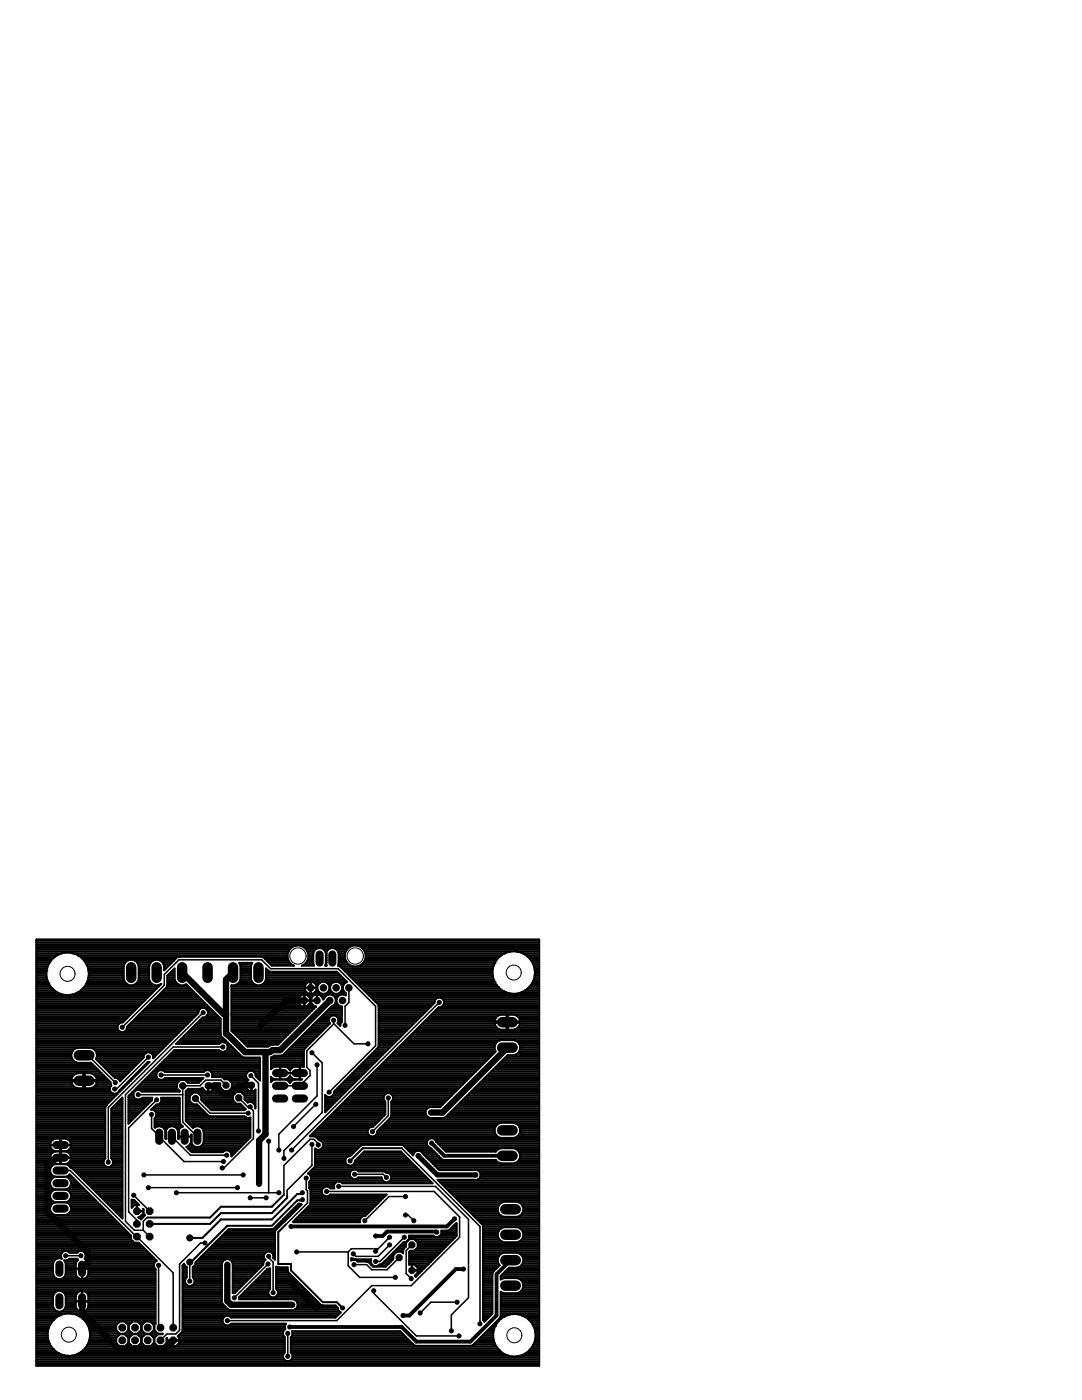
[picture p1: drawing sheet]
<svg xmlns="http://www.w3.org/2000/svg" width="216mm" height="279mm" viewBox="0 0 216 279" stroke-linecap="round" stroke-linejoin="round" font-family="sans-serif">
<g fill="#000">
<circle cx="9.3" cy="193.7" r=".2"/>
<circle cx="9.6" cy="196.2" r=".2"/>
<circle cx="10.4" cy="197.2" r=".2"/>
<circle cx="15" cy="190.4" r=".2"/>
<circle cx="15" cy="198.3" r=".2"/>
<circle cx="16.1" cy="197.7" r=".2"/>
<circle cx="16.1" cy="191" r=".2"/>
<circle cx="17" cy="191.9" r=".2"/>
<circle cx="17.6" cy="195.6" r=".2"/>
<circle cx="60.7" cy="199.7" r=".75"/>
<circle cx="62" cy="197.1" r=".75"/>
<circle cx="63.3" cy="199.7" r=".75"/>
<circle cx="64.5" cy="197.1" r=".75"/>
<circle cx="65" cy="191.8" r=".2"/>
<circle cx="65" cy="191.4" r=".2"/>
<circle cx="65" cy="192.1" r=".2"/>
<circle cx="65" cy="190.7" r=".2"/>
<circle cx="65" cy="191" r=".2"/>
<circle cx="65" cy="190.3" r=".2"/>
<circle cx="65.8" cy="199.7" r=".75"/>
<circle cx="67.1" cy="197.1" r=".75"/>
<circle cx="68.3" cy="199.7" r=".75"/>
<circle cx="69.6" cy="197.1" r=".75"/>
<circle cx="98.7" cy="195.9" r=".2"/>
<circle cx="98.7" cy="192.2" r=".2"/>
<circle cx="99.4" cy="197" r=".2"/>
<circle cx="100.4" cy="197.8" r=".2"/>
<circle cx="100.4" cy="190.4" r=".2"/>
<circle cx="101.6" cy="198.3" r=".2"/>
<circle cx="101.6" cy="189.9" r=".2"/>
<circle cx="102.8" cy="189.8" r=".2"/>
<circle cx="102.8" cy="198.3" r=".2"/>
<circle cx="104.1" cy="190.1" r=".2"/>
<circle cx="104.1" cy="198.1" r=".2"/>
<circle cx="106" cy="191.7" r=".2"/>
<circle cx="106" cy="196.5" r=".2"/>
<circle cx="106.8" cy="194.1" r=".2"/>
<circle cx="22.9" cy="217.3" r=".51"/>
<circle cx="23" cy="216.1" r=".51"/>
<circle cx="24.4" cy="205" r=".51"/>
<circle cx="27.6" cy="218.5" r=".51"/>
<circle cx="29.6" cy="211" r=".51"/>
<circle cx="31.3" cy="219.5" r=".51"/>
<circle cx="32.1" cy="214.5" r=".51"/>
<circle cx="36.5" cy="216.7" r=".77"/>
<circle cx="39" cy="219.2" r=".77"/>
<circle cx="40.5" cy="202.1" r=".51"/>
<circle cx="41.4" cy="214.5" r=".51"/>
<circle cx="41.5" cy="216.7" r=".77"/>
<circle cx="44.5" cy="209" r=".51"/>
<circle cx="45.1" cy="206.3" r=".51"/>
<circle cx="45.1" cy="216.6" r=".77"/>
<circle cx="47.6" cy="219.1" r=".77"/>
<circle cx="50.1" cy="214.7" r=".51"/>
<circle cx="50.2" cy="216.6" r=".77"/>
<circle cx="52" cy="204.8" r=".51"/>
<circle cx="53.9" cy="210" r=".51"/>
<circle cx="62.2" cy="210.1" r=".51"/>
<circle cx="63.3" cy="212.5" r=".51"/>
<circle cx="65.7" cy="218" r=".51"/>
<circle cx="66.6" cy="203.6" r=".51"/>
<circle cx="68.9" cy="204.6" r=".51"/>
<circle cx="73.4" cy="208.3" r=".51"/>
<circle cx="77.5" cy="219.1" r=".51"/>
<circle cx="87.6" cy="200.1" r=".51"/>
<circle cx="21.6" cy="231.9" r=".51"/>
<circle cx="26.7" cy="238.5" r=".51"/>
<circle cx="28.7" cy="234.5" r=".51"/>
<circle cx="29.6" cy="237" r=".51"/>
<circle cx="30.2" cy="222.4" r=".51"/>
<circle cx="33" cy="226" r=".2"/>
<circle cx="33" cy="227.3" r=".2"/>
<circle cx="33" cy="227.1" r=".2"/>
<circle cx="33" cy="226.7" r=".2"/>
<circle cx="33" cy="226.4" r=".2"/>
<circle cx="35.2" cy="238" r=".51"/>
<circle cx="35.6" cy="227.1" r=".2"/>
<circle cx="35.6" cy="226" r=".2"/>
<circle cx="35.6" cy="227.3" r=".2"/>
<circle cx="35.6" cy="226.7" r=".2"/>
<circle cx="35.6" cy="226.4" r=".2"/>
<circle cx="38.1" cy="227.1" r=".2"/>
<circle cx="38.1" cy="227.8" r=".2"/>
<circle cx="38.1" cy="227.5" r=".2"/>
<circle cx="38.1" cy="226.7" r=".2"/>
<circle cx="38.1" cy="226.5" r=".2"/>
<circle cx="44.3" cy="233.1" r=".51"/>
<circle cx="44.6" cy="231.8" r=".51"/>
<circle cx="45.2" cy="230.5" r=".51"/>
<circle cx="47.4" cy="237" r=".51"/>
<circle cx="48.5" cy="234.5" r=".51"/>
<circle cx="49.5" cy="222.2" r=".51"/>
<circle cx="49.9" cy="220.9" r=".51"/>
<circle cx="49.9" cy="239.1" r=".51"/>
<circle cx="51.6" cy="225.7" r=".51"/>
<circle cx="51.7" cy="236.3" r=".51"/>
<circle cx="53.1" cy="239.1" r=".51"/>
<circle cx="53.6" cy="227.7" r=".51"/>
<circle cx="55.6" cy="238" r=".51"/>
<circle cx="55.6" cy="229.5" r=".51"/>
<circle cx="56.7" cy="231.2" r=".51"/>
<circle cx="58.2" cy="229.5" r=".51"/>
<circle cx="58.6" cy="224.8" r=".51"/>
<circle cx="60.3" cy="238" r=".51"/>
<circle cx="60.3" cy="239.4" r=".51"/>
<circle cx="61.1" cy="235.1" r=".51"/>
<circle cx="62.2" cy="228.4" r=".51"/>
<circle cx="63" cy="220.4" r=".51"/>
<circle cx="63.5" cy="228.5" r=".51"/>
<circle cx="65.2" cy="237.8" r=".51"/>
<circle cx="67.6" cy="236.8" r=".51"/>
<circle cx="69.9" cy="231.7" r=".51"/>
<circle cx="70.8" cy="234.4" r=".51"/>
<circle cx="74.3" cy="225.8" r=".51"/>
<circle cx="77.1" cy="235" r=".51"/>
<circle cx="80.9" cy="238.8" r=".51"/>
<circle cx="83.5" cy="230.7" r=".55"/>
<circle cx="86" cy="222" r=".51"/>
<circle cx="86.1" cy="228.1" r=".51"/>
<circle cx="94.9" cy="234.5" r=".55"/>
<circle cx="13.1" cy="250.6" r=".51"/>
<circle cx="16.1" cy="250.6" r=".51"/>
<circle cx="27.3" cy="246.8" r=".82"/>
<circle cx="27.3" cy="241.7" r=".82"/>
<circle cx="27.3" cy="244.3" r=".82"/>
<circle cx="29.9" cy="246.8" r=".82"/>
<circle cx="29.9" cy="241.7" r=".82"/>
<circle cx="29.9" cy="244.3" r=".82"/>
<circle cx="31.6" cy="252.5" r=".51"/>
<circle cx="37.9" cy="255.7" r=".51"/>
<circle cx="37.9" cy="251.9" r=".71"/>
<circle cx="37.9" cy="247.1" r=".71"/>
<circle cx="40.9" cy="248.1" r=".51"/>
<circle cx="45.4" cy="252.4" r=".51"/>
<circle cx="46.8" cy="259" r=".51"/>
<circle cx="53.5" cy="252.3" r=".51"/>
<circle cx="53.6" cy="250.7" r=".51"/>
<circle cx="54.5" cy="258" r=".51"/>
<circle cx="58.1" cy="244.8" r=".51"/>
<circle cx="58.1" cy="256.1" r=".55"/>
<circle cx="59.2" cy="249.8" r=".51"/>
<circle cx="70.5" cy="250.2" r=".51"/>
<circle cx="70.6" cy="252.4" r=".51"/>
<circle cx="72.8" cy="243.6" r=".51"/>
<circle cx="74.6" cy="257.6" r=".51"/>
<circle cx="74.9" cy="251.8" r=".51"/>
<circle cx="74.9" cy="246.7" r=".51"/>
<circle cx="74.9" cy="249.7" r=".51"/>
<circle cx="77.7" cy="248.4" r=".51"/>
<circle cx="77.7" cy="246.9" r=".51"/>
<circle cx="78.9" cy="254.9" r=".51"/>
<circle cx="79.6" cy="251" r=".77"/>
<circle cx="80.7" cy="246.9" r=".51"/>
<circle cx="80.9" cy="242.5" r=".51"/>
<circle cx="82.1" cy="255.2" r=".51"/>
<circle cx="82.2" cy="253.5" r=".77"/>
<circle cx="82.2" cy="248.4" r=".77"/>
<circle cx="82.6" cy="243.6" r=".51"/>
<circle cx="87.1" cy="245.9" r=".51"/>
<circle cx="90.7" cy="243.2" r=".51"/>
<circle cx="91.2" cy="259.9" r=".51"/>
<circle cx="92.5" cy="253.3" r=".51"/>
<circle cx="10.6" cy="263.5" r=".2"/>
<circle cx="10.6" cy="269.3" r=".2"/>
<circle cx="11.6" cy="270.1" r=".2"/>
<circle cx="14.1" cy="270.6" r=".2"/>
<circle cx="24.4" cy="265" r=".82"/>
<circle cx="24.4" cy="267.5" r=".82"/>
<circle cx="26.9" cy="267.5" r=".82"/>
<circle cx="26.9" cy="265" r=".82"/>
<circle cx="29.5" cy="265" r=".82"/>
<circle cx="29.5" cy="267.5" r=".82"/>
<circle cx="32" cy="267.5" r=".82"/>
<circle cx="32" cy="265" r=".82"/>
<circle cx="34.6" cy="267.5" r=".82"/>
<circle cx="34.6" cy="265" r=".82"/>
<circle cx="45.4" cy="263.6" r=".51"/>
<circle cx="57.4" cy="270.7" r=".51"/>
<circle cx="57.4" cy="266.1" r=".51"/>
<circle cx="57.8" cy="264.8" r=".51"/>
<circle cx="58.3" cy="260.4" r=".51"/>
<circle cx="63.1" cy="261.1" r=".55"/>
<circle cx="68.3" cy="261" r=".51"/>
<circle cx="80.4" cy="262.5" r=".51"/>
<circle cx="83.8" cy="262" r=".51"/>
<circle cx="90.1" cy="265.6" r=".51"/>
<circle cx="91.6" cy="266.6" r=".51"/>
<circle cx="95.8" cy="264.2" r=".51"/>
<circle cx="98.8" cy="264.6" r=".2"/>
<circle cx="99.5" cy="269.4" r=".2"/>
<circle cx="100.5" cy="262.8" r=".2"/>
<circle cx="103" cy="270.7" r=".2"/>
<circle cx="103" cy="262.2" r=".2"/>
<circle cx="104.2" cy="270.5" r=".2"/>
<circle cx="104.2" cy="262.5" r=".2"/>
<circle cx="105.3" cy="263.1" r=".2"/>
<circle cx="105.3" cy="269.8" r=".2"/>
<circle cx="106.2" cy="268.9" r=".2"/>
</g>
<g fill="none" stroke="#000" stroke-width="1.6">
<path d="M63.8 190.5v1.6M66.3 190.5v1.6M55.1 214.2h1.6M55.1 216.7h1.6M55.1 219.2h1.6M59 214.2h1.6M59 216.7h1.6M59 219.2h1.6M11.3 228.5h1.6M11.3 231.1h1.6M11.3 233.6h1.6M11.3 236.1h1.6"/>
<path d="M11.3 238.7h1.6M31.8 226v1.7M34.3 226v1.7M36.8 226v1.7M39.4 226v1.7M11.3 241.2h1.6M11.9 252.4v1.6M11.9 258.9v1.6M16.4 252.4v1.6M16.4 258.9v1.6"/>
</g>
<g fill="none" stroke="#000" stroke-width=".2">
<circle cx="13.5" cy="194.3" r="1.5"/>
<circle cx="59.5" cy="190.8" r="1.63"/>
<circle cx="70.9" cy="190.8" r="1.63"/>
<circle cx="102.5" cy="194.1" r="1.5"/>
<circle cx="13.7" cy="266.4" r="1.5"/>
<circle cx="102.6" cy="266.5" r="1.5"/>
</g>
<g fill="none" stroke="#000" stroke-width="2.1">
<path d="M26.2 193v2.1M31.3 193v2.1M36.3 193v2.1M41.4 193v2.1M46.5 193v2.1M51.6 193v2.1M15.7 210.6h2.1M15.7 215.7h2.1M100.2 209.1h2.1M100.2 204h2.1M100.2 230.7h2.1M100.2 225.6h2.1"/>
<path d="M100.8 256.6h2.1M100.8 251.5h2.1M100.8 246.4h2.1M100.8 241.3h2.1"/>
</g>
<path d="M36.3 194.1l8.3 8.2h.5M46.5 194.1l-1.4 1.4v10.8l3.8 3.7h5l.5-.4h1.5l9.9-9.9M60.7 199.7h-3.7l-5 5.1M50.2 216.6h-2.3l-1.7 1.6h-1.7l-1.6-1.5h-1.4M53 210v16.4l-1.3 1.2v8.7M101.2 209.1l-12.9 12.9h-2.3M12.1 231.1h-.8l-1.8 1.7v9.2l8 8v2l-1.1 1.2M16.4 259.7v2.2l7.2 7.3h9.3l1.7-1.7M45.4 252.4v7.2l.7 .8h12.2M58.1 256.1l5 5" fill="none" stroke="#000" stroke-width="1.3"/>
<g fill="none" stroke="#000" stroke-width=".41">
<path d="M7.3 194h2M7.3 187.5h100.3v85.1h-100.3zM7.3 190.7h4M7.3 198h4M7.3 192.9h2.2M7.3 199.9h21.4M7.3 199.5h21.8M7.3 199.1h22.1M7.3 198.8h22.5M7.3 198.4h4.9M7.3 197.6h3.6M7.3 197.3h3.1"/>
<path d="M7.3 196.9h2.8M7.3 196.5h2.6M7.3 196.2h2.3M7.3 195.8h2.2M7.3 195.4h2.1M7.3 195.1h2M7.3 194.7h2M7.3 194.3h2M7.3 193.6h2M7.3 193.2h2.1M7.3 192.5h2.3M7.3 192.1h2.6"/>
<path d="M7.3 191.8h2.8M7.3 191.4h3.1M7.3 191h3.6M7.3 190.3h5M7.3 189.9h50.3M7.3 189.5h50.5M7.3 189.2h50.8M7.3 188.8h51.5M7.3 188.4h100.3M7.3 188.1h100.3M7.3 187.7h100.3M9.6 192.5h.1"/>
<path d="M9.6 192.5l-.3 1.2v1.3l.3 1.2M9.6 196.2l.8 1M10.4 191.4h.1M10.4 191.4l-.8 1.1M10.4 197.2h.1M10.4 197.2l.9 .8M11.3 190.7l-.9 .7M11.3 198l1.2 .5M12.5 198.5h.1M12.5 190.2h.1M12.5 190.2l-1.2 .5M12.5 198.5l1.3 .1"/>
<path d="M13.8 190.1h.1M13.8 190.1l-1.3 .1M13.8 198.6h.1M13.8 190.1l1.2 .3 1.1 .6M14.6 190.3h42.8M14.7 198.4h15.5M15.5 190.7h41.9M15.6 198h14.9M16.1 191l.9 .9 .6 1.2M16.1 191h19.3M16.2 197.6h14.7M16.5 191.4h18.5"/>
<path d="M16.5 197.3h14.8M16.8 191.8h8.6M16.9 196.9h14.7M17 196.8l-.9 .9-1.1 .6-1.2 .3M17 196.8h.1M17.1 192.1h7.9M17.1 196.5h8.5M17.3 192.5h7.5M17.3 196.2h7.8M17.4 192.9h7.3M17.5 195.8h7.3M17.6 193.1h.1"/>
<path d="M17.6 193.1l.1 1.2M17.6 193.2h7.1M17.6 195.4h7.1M17.6 193.6h7.1M17.6 195.1h7.1M17.7 194h7M17.7 194.7h7M17.7 194.3h7M17.7 194.3l-.1 1.3-.6 1.2M24.7 195.4a1.53 1.53 0 0 0 1.5 1.3 1.53 1.53 0 0 0 1.5-1.3M25.3 191.8a1.53 1.53 0 0 1 2.4 .9v2.7M25.3 191.8l-.4 .4-.2 .5v2.7"/>
<path d="M26.7 196.5h4M27 191.8h3.4M27.3 196.2h2.9M27.4 192.1h2.7M27.5 195.8h2.4M27.6 192.5h2.3M27.7 194h2.1M27.7 192.9h2.1M27.7 195.4h2.1M27.7 195.1h2.1M27.7 194.7h2.1M27.7 194.3h2.1"/>
<path d="M27.7 193.6h2.1M27.7 193.2h2.1M29.8 195.4a1.53 1.53 0 0 0 2.3 1M30.4 191.8l-.4 .4-.2 .5v2.7M30.4 199.9h10.2M30.8 199.5h9.4M31.2 199.1h8.6M31.5 198.8h8M31.8 196.5h.2M31.9 198.4h7.2M32.1 191.8h2.5M32.3 198h6.4"/>
<path d="M32.5 192.1h1.8M32.6 197.6h5.8M32.7 192.5h1.2M32.8 192.9h.7M32.8 193.6h.1M32.8 193.2h.4M33 197.3h5M33.3 196.9h4.3M33.4 196.5h2.4M33.4 196.2h1.8M33.4 195.8h1.6M33.4 195.4h1.4"/>
<path d="M33.4 195.1h1.4M33.4 194.7h1.4M33.8 194.3h1M34.2 194h.6M34.5 193.6h.3M34.8 195.4a1.52 1.52 0 0 0 2.3 1l6.9 6.9M34.8 195.4v-2.1l-1.4 1.4-.1 2.3-7.9 7.9a.98 .98 0 0 1-1 1.1 .98 .98 0 0 1-1-1 .98 .98 0 0 1 1.1-.9l7.7-7.7M36.9 196.5h.3M46.2 196.6v9.1l3.2 3.2h4.1l.7-.4h1.2l7.7-7.6a1.23 1.23 0 0 1-.7-2.1 1.23 1.23 0 0 1 2.1 .7 1.66 1.66 0 0 1 1.5-1 1.22 1.22 0 0 1 1 1.1 1.22 1.22 0 0 1-.8 1.2l-9.7 9.7-.4 .2h-1.4l-.2 .2M46.2 196.6h.1M46.2 198h15M46.2 199.9h13.3"/>
<path d="M46.2 199.5h13.3M46.2 199.1h13.4M46.2 198.8h13.7M46.2 198.4h22.8M46.2 197.6h14.7M46.2 197.3h14.6M46.2 196.9h14.6M47 196.5h4M47.6 196.2h2.9M47.9 195.8h2.3M47.9 192.5h2.3M48 195.4v-2.7l-.3-.5h2.6l-.2 .5v2.7"/>
<path d="M48 195.4a1.53 1.53 0 0 1-1.8 1.2M48 194h2.1M48 192.9h2.1M48 195.4h2.1M48 195.1h2.1M48 194.7h2.1M48 194.3h2.1M48 193.6h2.1M48 193.2h2.1M50.1 195.4a1.53 1.53 0 0 0 1.5 1.3 1.53 1.53 0 0 0 1.5-1.3M52.1 196.5h8.8M52.5 191h4.9"/>
<path d="M52.7 196.2h8.6M52.9 191.4h4.5M52.9 195.8h16.2M53.1 194h14.1M53.1 195.4h15.6M53.1 195.1h15.2M53.1 194.7h14.9M53.1 194.3h14.5M53.1 193.6h.3M53.3 191.8h4.3M53.6 192.1h4.2M53.9 193.9l-.8-.6v2.1"/>
<path d="M54 192.5h4.2M59.5 199.7h2.4M60.1 188.8h10.1M60.7 192.5h1.9M60.7 198.5v2.4M60.7 199.9h.1M60.7 199.5h.1M60.7 199.1h.1M60.7 198.8h.1M60.8 189.2h8.8M60.8 196.9a1.23 1.23 0 0 0 1.2 1.5 1.23 1.23 0 0 0 1.2-1.5M60.8 197.1h2.4"/>
<path d="M60.8 196.9a1.23 1.23 0 0 1 1.2-1 1.23 1.23 0 0 1 1.2 1M61.1 192.1h1.4M61.2 189.5h1.7M61.3 191.8h1.2M61.3 189.9h1.3M61.5 191.4h1M61.5 190.3h1M61.5 198.8h1M61.5 190.7h1M61.5 191h1M61.8 199.1h.4M61.9 199.9h.2"/>
<path d="M61.9 199.5h.2M62 195.9v2.4M62 198h.1M62 197.6h.1M62 197.3h.1M62 196.9h.1M62 196.5h.1M62 196.2h.1M62.7 196.2h1.1M62.8 198h.9M63.1 196.5h.4M63.1 197.6h.3"/>
<path d="M63.2 197.3h.1M63.2 196.9h.1M63.2 198.5v1.2h-1.1M63.2 199.5h.1M63.2 199.1h.1M63.2 198.8h.1M63.3 198.5v1.2h-1.2M63.3 196.9a1.23 1.23 0 0 0 1.2 1.5 1.23 1.23 0 0 0 1.2-1.5M63.3 196.9a1.23 1.23 0 0 1 1.2-1 1.23 1.23 0 0 1 1.2 1M64 198.8h1M64.3 199.1h.4M64.6 189.5h.9"/>
<path d="M64.9 189.9h.3M65 192.5h.1M65 190.2a1.29 1.29 0 0 0-1.2-1 1.29 1.29 0 0 0-1.3 1v2.2l.1 .3h-2.4a2.1 2.1 0 0 0 .9-3.2 2.1 2.1 0 0 0-3.3 0 2.1 2.1 0 0 0 .9 3.2h-4.5l-1.9-1.8h-16.7l-2.8 2.7a1.59 1.59 0 0 0-.6-1.7 1.59 1.59 0 0 0-1.8-.1M65 192.4l.2 .3h-.3zM65 190.2a1.29 1.29 0 0 1 1.3-1 1.29 1.29 0 0 1 1.3 1v2.2l-.2 .3 .4 .1 7.7 7.7 .1 8.3-9 9.1a.97 .97 0 0 1-.6 1 .97 .97 0 0 1-1.1-.4v3.5M65 190.2v2.2M65.3 196.2h1M65.4 198h.8M65.6 196.5h.4M65.6 197.6h.4M65.7 197.3h.2M65.7 196.9h.2"/>
<path d="M65.9 196.9a1.23 1.23 0 0 1 1.2-1 1.23 1.23 0 0 1 1.2 1M65.9 196.9a1.23 1.23 0 0 0 1.2 1.5 1.23 1.23 0 0 0 1.2-1.5M66.6 198.8h1M66.9 199.1h.4M67 199.9h.1M67 199.5h.1M67.2 189.5h2M67.2 193.9l2 2.1-.6 .5-.2 .4M67.4 189.9h1.6M67.5 192.5h2.1M67.6 190.7h1.2M67.6 192.1h1.7"/>
<path d="M67.6 191.8h1.4M67.6 191.4h1.3M67.6 191h1.2M67.6 190.3h1.2M67.8 196.2h1.1M67.8 192.9h30.7M67.9 198h.9M68.1 196.5h.5M68.2 197.6h.3M68.2 193.2h30.2M68.3 197.3h.1M68.3 196.9h.1"/>
<path d="M68.4 196.9a1.19 1.19 0 0 0 .6 1.3v.4a1.22 1.22 0 0 0-1.8 .7 1.22 1.22 0 0 0 1 1.6v3l-.2 .2-.1 .6-.5-.5a.98 .98 0 0 0-.2-1.3 .98 .98 0 0 0-1.3 0 .98 .98 0 0 0-.1 1.4l-5.1 5.1-.1 3.5h-.7v1.2h-4.1v-1.2h-1l-.7 .5v-2.3M68.6 193.6h29.7M69 194h29.3M69.3 194.3h29M69.7 194.7h28.6M70.1 195.1h28.3M70.4 195.4h28.1M70.5 192.9a2.12 2.12 0 0 1-1.4-3.3 2.12 2.12 0 0 1 3.5 0 2.12 2.12 0 0 1-1.3 3.3M70.8 195.8h27.8M71.2 196.2h27.6M71.5 196.5h27.6M71.5 188.8h36.1"/>
<path d="M71.9 196.9h27.4M72.1 192.5h26.5M72.2 189.2h35.4M72.3 197.3h27.4M72.5 192.1h26.2M72.6 189.5h35M72.6 197.6h27.6M72.7 191.8h26.3M72.8 189.9h29M72.9 191.4h26.3M72.9 190.3h27.8M73 190.7h27.1"/>
<path d="M73 191h26.6M73 198h28M73.4 198.4h34.2M73.7 198.8h33.9M74.1 199.1h13.3M74.5 199.5h12.4M74.8 199.9h11.9M87.9 199.1h19.7M88.4 199.5h19.2M88.6 199.9h19M99.4 191.2h.1M99.4 191.2a4.3 4.3 0 0 0 0 5.8"/>
<path d="M99.4 197h.1M99.4 197a4.3 4.3 0 0 0 5.8 .4M103.2 189.9h4.4M104.1 198h3.5M104.3 190.3h3.3M104.8 197.6h2.8M105 190.7h2.6M105.2 190.8h.1M105.2 190.8a4.3 4.3 0 0 0-5.8 .4M105.2 197.4h.1M105.2 190.8l.8 .9 .6 1.1M105.3 197.3h2.3"/>
<path d="M105.4 191h2.2M105.6 196.9h2M105.8 191.4h1.8M106 196.5h1.6M106.1 191.8h1.5M106.2 196.2h1.4M106.2 192.1h1.4M106.4 195.8h1.2M106.4 192.5h1.2M106.5 195.4h1.1M106.6 195.4l-.6 1.1-.8 .9M106.6 195.4h.1"/>
<path d="M106.6 192.8l.2 1.3-.2 1.3M106.6 192.9h1M106.6 195.1h1M106.6 193.2h1M106.7 194.7h.9M106.7 193.6h.9M106.7 194.3h.9M106.8 194h.8M7.3 214.2h8M7.3 210.5h6.9M7.3 207.6h26.9M7.3 215h7.1"/>
<path d="M7.3 208h26.5M7.3 218.3h15.3M7.3 219.7h14.7M7.3 219.4h15.1M7.3 219h15.5M7.3 218.6h15.8M7.3 217.9h14.8M7.3 217.5h14.6M7.3 217.2h8.1M7.3 216.8h7.4M7.3 216.4h7.1M7.3 216.1h7"/>
<path d="M7.3 215.7h9.3M7.3 215.3h7M7.3 214.6h7.4M7.3 213.9h12.6M7.3 213.5h12.3M7.3 213.1h11.9M7.3 212.7h11.5M7.3 212.4h11.2M7.3 212h7.9M7.3 211.6h7.3M7.3 211.3h7.1M7.3 210.9h6.9"/>
<path d="M7.3 210.2h7M7.3 209.8h7.1M7.3 209.4h7.5M7.3 209.1h25.4M7.3 208.7h25.8M7.3 208.3h26.1M7.3 207.2h27.2M7.3 206.9h27.6M7.3 206.5h28M7.3 206.1h28.3M7.3 205.8h16.5M7.3 205.4h16.2"/>
<path d="M7.3 205h16.1M7.3 204.6h16.2M7.3 204.3h16.5M7.3 203.9h17.3M7.3 203.5h17.7M7.3 203.2h18.1M7.3 202.8h18.4M7.3 202.4h18.8M7.3 202.1h19.2M7.3 201.7h19.6M7.3 201.3h19.9M7.3 201h20.3"/>
<path d="M7.3 200.6h20.7M7.3 200.2h21M14.2 210.9a1.53 1.53 0 0 1 1.2-1.8h2.7a1.53 1.53 0 0 1 1.2 1.8M14.2 210.9l.3 .6 .4 .4 .5 .2h2.8l3.8 3.9 .2 .6-.1 .2M14.5 214.8l.4-.4 .5-.2h1.2v3h-1.2a1.47 1.47 0 0 1-1.2-1.4h5.1a1.47 1.47 0 0 1-1.2 1.4h-1.2v-3h1.2a1.47 1.47 0 0 1 1.2 1.3h-5.1zM16.6 214.2h.3M16.6 215h.3M16.6 217.2h.3M16.6 216.8h.3M16.6 216.4h.3M16.6 216.1h.3M16.6 215.3h.3"/>
<path d="M16.6 214.6h.3M16.9 215.7h4.9M18.2 217.2h3.7M18.2 214.2h2.1M18.8 209.4h13.5M18.8 216.8h3.3M18.9 214.6h1.8M19.1 209.8h12.9M19.1 216.4h3M19.2 215h1.8M19.2 211.3h9.3M19.3 210.2h9.8"/>
<path d="M19.3 216.1h2.7M19.3 215.3h2.1M19.3 210.9h9.3M19.3 210.5h9.4M19.4 211.6h8.7M19.8 212h7.9M20.2 212.4h7.1M20.6 212.7h6.4M20.9 213.1h5.7M21.3 213.5h4.9M21.7 213.9h4.2M21.9 217.1v.4"/>
<path d="M21.9 217.5a.98 .98 0 0 0 .8 .8 .98 .98 0 0 0 1-.4M22 214.2h3.5M22.1 216.8l-.2 .3M22.4 214.6h2.7M22.8 215h2M23.1 218.3h.4M23.6 215.3h.8M23.7 217.9h.2M23.7 217.9l5.8-6h.3l-8.7 8.8-.1 10.5M23.7 219.7h.7M23.9 215.7h.1M23.9 217.5h.3"/>
<path d="M24.1 219.4h.3M24.3 217.2h.3M24.7 216.8h.3M25 216.4h.3M25 205.8h11M25.3 205.4h11.1M25.4 205h11.3M25.4 216.1h.3M25.6 204.6h11.5M25.6 219.7h4.5M25.6 219.4h1.6M25.6 219h1.2"/>
<path d="M25.7 218.6h.9M25.8 215.7h.3M26 204.3h11.5M26.1 218.3h.5M26.1 215.3h.3M26.4 203.9h11.5M26.5 217.9h.3M26.5 215h.3M26.7 203.5h11.5M26.8 217.5h.5M26.9 214.6h.3M27.1 203.2h11.5"/>
<path d="M27.2 217.2h8.1M27.2 214.2h.3M27.5 202.8h11.5M27.6 216.8h7.7M27.6 213.9h.3M27.8 217.5h7.9M27.8 202.4h11.5M27.9 219.4h2.4M27.9 216.4h7.4M28 213.5h.3M28.2 202.1h11.4M28.3 216.1h7.1"/>
<path d="M28.3 213.1h.3M28.6 201.7h11M28.7 215.7h7.1M28.7 212.7h.3M28.9 201.3h11M29 215.3h2.6M29.1 212.4h.3M29.3 201h12.4M29.4 215h1.9M29.4 212h.3M29.7 200.6h11.6M29.8 214.6h1.4"/>
<path d="M30.1 200.2h10.8M30.2 214.2h1M30.2 210.2h1.4M30.5 210.5h.7M30.5 213.9h1M30.6 210.9h.3M30.9 213.5h21M31.3 213.1h20.6M31.6 212.7h20.3M32 212.4h19.9M32.2 219.7h3.7M32.2 219.4h3.7"/>
<path d="M32.4 212h19.5M32.7 215.3h7.7M32.7 211.6h19.2M32.8 213.9h7.9M33.1 211.3h18.8M33.5 210.9h14.8M33.8 210.5h14.1M34.2 210.2h13.4M34.6 209.8h9.4M35.2 208.3h8.5M35.5 208h9.9M35.9 207.6h9.1"/>
<path d="M36.3 207.2h8.2M36.6 206.9h7.6M37 206.5h7M37.1 218.3h1.2M37.1 219.7h.8M37.1 219.4h.7M37.1 219h.7M37.1 218.6h.9M37.1 217.9h13.9M37.1 215.7h2.9M37.3 217.5h3.4M37.4 206.1h6.6"/>
<path d="M37.5 216.1h2.2M37.7 205.8h6.3M37.8 219.7v-.9l.7-.7h1l.7 .7v.7l2 2.1h6.6l.2-.3M37.8 219.7l.7 .7h.8l2.3 2.3M38.1 205.4h5.9M38.5 205h5.5M38.8 204.6h5.2M39.2 204.3h4.8M39.6 203.9h4.4M39.7 218.3h7.1M39.9 203.5h4.1M40.1 218.6h6.4"/>
<path d="M40.2 219.4h6.3M40.2 219h6.3M40.3 217.2h.1M40.3 203.2h3.6M40.4 219.7h6.2M40.5 215.2l-7.6-.1a.96 .96 0 0 1-1.3 .3M40.5 215.2h.1M41.1 201.3h.9M41.2 202.8h2.3M41.4 201.7h1M41.4 202.4h1.7M41.5 202.1h1.3"/>
<path d="M41.5 217.5h.1M41.5 217.2h.1M41.5 216.8h.1M42.1 213.9h7.4M42.3 214.2h6.9M42.4 217.5h2M42.4 214.6h6.7M42.7 216.7h-1.2v1.2M42.7 217.2h1.3M42.7 216.8h1.2M42.7 216.4h1.2M44 203.3h.1"/>
<path d="M44 203.3v3.2l.5 .7M44.2 214.9l.6 .5h.8l.7 .7v1l-.7 .6h-1l-.7-.6-.1-.9h-1.1v1l-.7 .7h-.9l-.7-.8-.4 .2h-2.5l-.4 .4v6l1.4 1.4a1.27 1.27 0 0 1 2.2 .7v2.1a1.29 1.29 0 0 1-1.3 1.1 1.29 1.29 0 0 1-1.3-1.1M44.3 208l-.6 .3h-8.6l5.3-5.2a.98 .98 0 0 0 1.1-1 .98 .98 0 0 0-1-1 .98 .98 0 0 0-.9 1.1l-9 9a.98 .98 0 0 0-.9-1.2 .98 .98 0 0 0-1.1 1.1l-4.7 4.7a.93 .93 0 0 0-1-.7l-3.8-3.8 .2-.4M44.5 207.2l3.8 3.7 .4 .2h3.2v4.5l-.9-.8-.1-.7-.3-.3M44.7 208a.98 .98 0 0 1 .6 1.5 .98 .98 0 0 1-1.6 .1h-8.9l-9.2 9.1v5.5l4.7-4.6 .1-.5h-2.1a.98 .98 0 0 1-1.4 .1 .98 .98 0 0 1 0-1.4 .98 .98 0 0 1 1.4 .1h7.6l-.6-.7v-1l.7-.7h.9l.6 .6h2.1l.9-.9M44.7 215.3h4.7M44.9 209.8h2.3M45.2 208.3h.5M45.3 209.4h1.5M45.4 208.7h.7M45.4 209.1h1.1M45.8 217.5h3.7"/>
<path d="M45.9 215.7h3.5M46.2 217.2h2.9M46.2 205.4h12.4M46.2 205h12.7M46.2 204.6h13.1M46.2 204.3h13.5M46.2 203.9h13.8M46.2 203.5h14.2M46.2 203.2h14.6M46.2 202.8h14.9M46.2 202.4h15.3M46.2 202.1h15.7"/>
<path d="M46.2 201.7h16M46.2 201.3h16.4M46.2 201h16.8M46.2 200.6h13.7M46.2 200.2h13.4M46.2 205.8h12M46.2 216.1h2.8M46.3 216.8h2.7M46.3 216.4h2.7M46.5 218.6l.7-.7h.9l.7 .7M46.5 218.6v1l.7 .7h.7l1.1 1M46.6 206.1h11.2"/>
<path d="M47 206.5h10.5M47.3 206.9h9.8M47.7 207.2h9M48.1 207.6h8.2M48.4 208h7.6M48.5 218.3h2.5M48.8 218.6v.8l.6 .6a.98 .98 0 0 1 1.1 .1 .98 .98 0 0 1 .4 1M48.8 219.4h2.2M48.8 219h2.2M48.8 218.6h2.2M48.8 208.3h6.8M49 216.6h1.2v1.1"/>
<path d="M49.1 215l-6.8-.1a.97 .97 0 0 0-.4-1.2 .97 .97 0 0 0-1.2 .2h-7.8a.98 .98 0 0 0-1.5 0 .98 .98 0 0 0 .2 1.5M49.1 219.7h1.9M49.2 208.7h4.5M49.5 213.8a.97 .97 0 0 0 .1 1.7l-.6 .6v1l.7 .6h1l.3-.3v3.8l-.1-.1M49.5 213.8l.4-.1 .7 .1M50.2 216.6h.1M50.2 217.5h.1M50.2 217.2h.1M50.2 216.8h.1M50.6 213.9h1.3M50.9 217.5h.1M50.9 214.2h1"/>
<path d="M51 214.6h.9M51.2 215h.7M51.6 215.3h.3M54.1 214.9v1l.7-.5M54.1 211.1h.1M54.1 214.9l.7 .5M54.1 215h.1M54.1 215.7h.2M54.1 215.3h.5M54.1 213.1h.2M54.1 212.7h6.5M54.1 212.4h6.5"/>
<path d="M54.1 212h6.5M54.1 211.6h6.5M54.1 211.3h6.5M54.4 210.9h6.2M54.5 210.9l-.4 .2M54.8 215.4h2.2M55.8 215.4v-1.2h4.1v1.2M55.8 215h.1M55.8 215.3h.1M55.8 214.6h.1M55.8 213.9h.1M55.8 213.5h.1"/>
<path d="M55.8 213.1h.1M55.9 215.4v-2.5h1.1l.4 .2 .5 .5 .4-.5 .5-.2h1v2.5M56.5 210.5h4.1M56.9 210.2h3.7M57 215.4l.4 .2 .4 .5 .5-.5 .5-.2M57 215.4l.4-.2 .5-.5 .4 .5 .5 .2M57.2 215.3h1.3M57.2 209.8h3.4M57.5 213.1h.8M57.5 215.7h.7M57.6 209.4h3.1M57.7 215h.3"/>
<path d="M57.8 213.5h.1M57.8 216.1h.1M58 209.1h3M58.3 208.7h3.1M58.7 208.3h3.1M58.8 215.4h1.4M59.1 208h3M59.4 207.6h3.1M59.8 215h.1M59.8 215.3h.1M59.8 214.6h.1M59.8 213.9h.1"/>
<path d="M59.8 213.5h.1M59.8 213.1h.1M59.8 207.2h3.1M60.2 206.9h3M60.5 206.5h3.1M60.7 200.6h.1M60.7 200.2h.1M60.9 206.1h3.1M61.3 205.8h3M61.5 200.6h1M61.6 205.4h3.1M61.8 200.2h.4"/>
<path d="M62 205h3.1M62.4 204.6h3M62.7 204.3h3.1M63.1 203.9h2.5M63.5 203.5h2.1M63.9 203.2h1.8M64.2 202.8h1.8M64.6 202.4h3.6M64.9 219.7h2.2M64.9 219.4h2.6M64.9 219h2.9M64.9 218.6h.1"/>
<path d="M65 202.1h3.2M65.3 201.7h2.9M65.7 201.3h2.5M66.1 201h2.1M66.4 218.6h1.8M66.6 218.3h2M66.6 200.6h1M66.6 217.9h2.3M66.9 200.2h.4M67 217.5h2.3M67.1 202.8h1.1M67.3 217.2h2.4"/>
<path d="M67.4 203.2h.8M67.5 204.3h.5M67.5 203.9h.7M67.5 203.5h.7M67.7 216.8h2.3M67.8 204.6h.1M68.1 216.4h2.3M68.4 216.1h2.4M68.8 215.7h2.4M68.8 219.7h8M69.2 215.3h2.3M69.2 219.4h7.4"/>
<path d="M69.5 215h2.4M69.6 219h6.9M69.9 214.6h2.4M69.9 218.6h6.7M70.3 214.2h2.3M70.3 218.3h6.7M70.7 213.9h2.3M70.7 217.9h20.2M71 213.5h2.4M71 217.5h20.2M71.4 213.1h2.3M71.4 217.2h20.2"/>
<path d="M71.8 212.7h2.3M71.8 216.8h20.2M72.1 212.4h2.4M72.1 216.4h20.2M72.5 212h2.3M72.5 216.1h20.2M72.9 211.6h2.3M72.9 215.7h20.2M73.2 211.3h2.4M73.2 215.3h20.2M73.6 210.9h2.3M73.6 215h20.2"/>
<path d="M74 210.5h2.3M74 214.6h20.2M74.3 210.2h2.4M74.3 214.2h20.2M74.7 209.8h2.3M74.7 213.9h20.2M75.1 209.4h2.3M75.1 213.5h20.2M75.2 200.2h11.4M75.4 209.1h2.4M75.5 213.1h20.2M75.5 200.6h10.8"/>
<path d="M75.6 207.6h3.7M75.6 208h3.3M75.6 208.7h2.5M75.6 208.3h2.9M75.6 207.2h4M75.6 206.9h4.4M75.6 206.5h4.8M75.6 206.1h5.1M75.6 205.8h5.5M75.6 205.4h5.9M75.6 205h6.2M75.6 204.6h6.6"/>
<path d="M75.6 204.3h7M75.6 203.9h7.3M75.6 203.5h7.7M75.6 203.2h8.1M75.6 202.8h8.4M75.6 202.4h8.8M75.6 202.1h9.2M75.6 201.7h9.5M75.6 201.3h9.9M75.6 201h10.3M75.8 212.7h20.2M76.2 212.4h20.2"/>
<path d="M76.6 212h20.2M76.9 211.6h20.2M77.3 211.3h20.2M77.7 210.9h20.2M78 218.3h12.5M78 210.5h20.2M78.2 219.7h10.8M78.3 218.6h11.8M78.4 210.2h20.2M78.4 219.4h11M78.5 219h11.3M78.8 209.8h20.1"/>
<path d="M79.1 209.4h19.6M79.5 209.1h19.2M79.9 208.7h18.8M80.2 208.3h18.7M80.6 208h18.6M81 207.6h26.6M81.3 207.2h26.3M81.7 206.9h25.9M82.1 206.5h25.5M82.5 206.1h25.1M82.8 205.8h24.8M83.2 205.4h16.4"/>
<path d="M83.6 205h15.5M83.9 204.6h14.9M84.3 204.3h14.4M84.7 203.9h16.4M85 203.5h13.7M85.4 203.2h13.5M85.8 202.8h13.5M86.1 202.4h21.5M86.5 202.1h21.1M86.9 201.7h20.7M87.2 201.3h20.4M88 201h19.6"/>
<path d="M88.5 200.6h19.1M88.6 200.3a.96 .96 0 0 1-1.1 .7l-25.7 25.8 1.2 .1 .7 .6a.98 .98 0 0 1 .8 .8 .98 .98 0 0 1-.4 1M88.6 200.3a.98 .98 0 0 0-.9-1.2 .98 .98 0 0 0-1 1.1l-21.8 21.8M88.6 200.2h19M92.1 219.7h15.5M92.5 219.4h15.1M92.8 219h14.8M93.2 218.6h14.4M93.6 218.3h14M94 217.9h13.6M94.3 217.5h13.3M94.7 217.2h12.9"/>
<path d="M95.1 216.8h12.5M95.4 216.4h12.2M95.8 216.1h11.8M96.2 215.7h11.4M96.5 215.3h11.1M96.9 215h10.7M97.3 214.6h10.3M97.6 214.2h10M98 213.9h9.6M98.4 213.5h9.2M98.7 204.3v-.2h5.1v.2M98.7 213.1h8.9"/>
<path d="M99.1 212.7h8.5M99.5 212.4h8.1M99.8 212h7.8M99.9 207.6a1.52 1.52 0 0 0-1 2.3l-11.1 11h-2a1.11 1.11 0 0 0-.9 1.1 1.11 1.11 0 0 0 .9 1.1h2.7l.4-.1 12.4-12.4h1.3a1.53 1.53 0 0 0 1.2-1.5 1.53 1.53 0 0 0-1.2-1.5M100.2 211.6h7.4M100.6 211.3h7M101 210.9h6.6M101.1 203.9h-2.4a1.47 1.47 0 0 1 1.2-1.4h1.2v3h-1.2l-.6-.2-.4-.4-.2-.6M101.1 203.9h.3M101.1 205.4h.3M101.1 205h.3M101.1 204.6h.3"/>
<path d="M101.1 204.3h.3M101.1 203.5h.3M101.1 203.2h.3M101.1 202.8h.3M101.4 203.9h2.4a1.47 1.47 0 0 0-1.2-1.4h-1.2v3h1.2l.5-.2 .5-.4 .2-.6M101.4 203.9h6.2M102.7 210.5h4.9M102.9 205.4h4.7M103.2 202.8h4.4M103.3 208h4.3M103.3 210.2h4.3M103.4 205h4.2"/>
<path d="M103.6 203.2h4M103.6 208.3h4M103.6 209.8h4M103.6 204.6h4M103.7 203.5h3.9M103.8 208.7h3.8M103.8 209.4h3.8M103.8 209.1h3.8M103.8 204.3h3.8M7.3 231.5h2.8M7.3 234.8h7.1M7.3 228.6h13.7"/>
<path d="M7.3 233.7h2.7M7.3 236h2.7M7.3 224.9h13.7M7.3 229.7h3.5M7.3 232.6h3.1M7.3 239.6h3.1M7.3 239.3h2.8M7.3 238.9h2.7M7.3 238.5h2.7M7.3 238.2h2.8M7.3 237.8h3M7.3 237.4h3.7"/>
<path d="M7.3 237.1h3.1M7.3 236.7h2.8M7.3 236.3h2.7M7.3 235.6h2.8M7.3 235.2h3.1M7.3 234.5h3.1M7.3 234.1h2.8M7.3 233.4h2.7M7.3 233h2.8M7.3 232.3h3.6M7.3 231.9h3M7.3 231.2h2.7"/>
<path d="M7.3 230.8h2.7M7.3 230.4h2.9M7.3 230.1h3.2M7.3 229.3h3M7.3 229h2.8M7.3 228.2h2.7M7.3 227.8h2.9M7.3 227.5h3.2M7.3 227.1h13.7M7.3 226.7h13.7M7.3 226.4h13.7M7.3 226h13.7"/>
<path d="M7.3 225.6h13.7M7.3 225.3h13.7M7.3 224.5h13.7M7.3 224.2h13.7M7.3 223.8h13.7M7.3 223.4h13.7M7.3 223.1h13.7M7.3 222.7h13.7M7.3 222.3h13.7M7.3 222h13.7M7.3 221.6h13.7M7.3 221.2h13.7"/>
<path d="M7.3 220.9h13.7M7.3 220.5h14M7.3 220.1h14.3M10 228.6a1.23 1.23 0 0 0 1 1.2M10 230.8v.2h4.2v-.2M10 233.3a1.29 1.29 0 0 0 1 1.6 1.29 1.29 0 0 0-1 1.2 1.29 1.29 0 0 0 1 1.3M11 239.9h2.1M11 239.9a1.29 1.29 0 0 0-1 1.3 1.29 1.29 0 0 0 1 1.3h2.1a1.29 1.29 0 0 0 1.1-1.3 1.29 1.29 0 0 0-1.1-1.3M11 232.3a1.23 1.23 0 0 1-1-1.2h4.2a1.23 1.23 0 0 1-1.1 1.2M11 237.4a1.29 1.29 0 0 0-1 1.3 1.29 1.29 0 0 0 1 1.2M11 237.4h2.1M11 229.8h1"/>
<path d="M11 229.8l-.5 .2-.5 .8M11 232.3h2.1M11 232.3l-.5 .2-.5 .8M12 232.3v-5.1h-1a1.23 1.23 0 0 0-1 1.3h4.2a1.23 1.23 0 0 0-1.1-1.3h-1v5.1M12 231.5h.1M12 229.7h.1M12 232.3h.1M12 231.9h.1M12 231.2h.1M12 230.8h.1M12 230.4h.1M12 230.1h.1"/>
<path d="M12 229.3h.1M12 229h.1M12 228.2h.1M12 227.8h.1M12 227.5h.1M12.1 229.8h1M13.1 237.4a1.29 1.29 0 0 0 1.1-1.3 1.29 1.29 0 0 0-1.1-1.2l.8-.5 12.2 12.2v.7l.7 .7h.9l3.6 3.6a.95 .95 0 0 0-.3 1.7M13.1 237.4a1.29 1.29 0 0 1 1.1 1.3 1.29 1.29 0 0 1-1.1 1.2M13.1 229.8l.5 .2 .6 .8M13.2 237.4h3.8M13.3 232.3h7.4M13.4 229.7h7.6"/>
<path d="M13.7 227.5h7.3M13.7 230.1h7.3M13.7 239.6h5.5M13.7 232.6h7.2M13.8 237.1h2.8M13.8 235.2h1M13.8 234.5h.2M13.8 237.8h3.5M13.8 231.9h6.8M13.9 229.3h7.1M14 227.8h7M14 230.4h7"/>
<path d="M14 239.3h4.8M14 236.7h2.2M14 235.6h1.1M14.1 238.2h3.6M14.1 231.5h6.6M14.1 229h6.9M14.1 228.2h6.9M14.2 230.8h6.8M14.2 228.6a1.23 1.23 0 0 1-1.1 1.2M14.2 236h1.3M14.2 238.9h4.2M14.2 238.5h3.9"/>
<path d="M14.2 236.3h1.7M14.2 231.2h6.8M14.2 233h10.2M14.6 233.4h9.8M15 233.7h9.4M15.4 234.1h9M15.7 234.5h8.7M16.1 234.8h8.3M16.5 235.2h7.9M16.8 235.6h7.6M17.2 236h7.2M17.6 236.3h6.8"/>
<path d="M17.9 236.7h6.5M18.3 237.1h6.1M18.7 237.4h5.7M19.1 237.8h5.3M19.4 238.2h5M19.8 238.5h4.6M20.2 238.9h4.2M20.5 239.3h3.9M20.9 239.6h3.5M21 231.2a.98 .98 0 0 0-.1 1.4 .98 .98 0 0 0 1.4 0 .98 .98 0 0 0-.1-1.4M22.2 228.6h2.2M22.2 224.9h2.2"/>
<path d="M22.2 231.2v-9.9l2.2-2.2v24.1l-10.1-10.1-1.2-.8M22.2 229.7h2.2M22.2 231.2h2.2M22.2 230.8h2.2M22.2 230.4h2.2M22.2 230.1h2.2M22.2 229.3h2.2M22.2 229h2.2M22.2 228.2h2.2M22.2 227.8h2.2M22.2 227.5h2.2M22.2 227.1h2.2"/>
<path d="M22.2 226.7h2.2M22.2 226.4h2.2M22.2 226h2.2M22.2 225.6h2.2M22.2 225.3h2.2M22.2 224.5h2.2M22.2 224.2h2.2M22.2 223.8h2.2M22.2 223.4h2.2M22.2 223.1h2.2M22.2 222.7h2.2M22.2 222.3h2.2"/>
<path d="M22.2 222h2.2M22.2 221.6h2.2M22.3 221.2h2.1M22.3 232.6h2.1M22.5 231.5h1.9M22.5 232.3h1.9M22.6 231.9h1.8M22.6 220.9h1.8M23 220.5h1.4M23.4 220.1h1M25.6 224.2h.1M25.6 223.8h.5"/>
<path d="M25.6 223.4h.9M25.6 223.1h1.2M25.6 222.7h1.6M25.6 222.3h2M25.6 222h2.3M25.6 221.6h2.7M25.6 221.2h3.1M25.6 220.9h3.4M25.6 220.5h3.8M25.6 220.1h4.2M26.3 239.6h.6M30.4 221.2h5.5"/>
<path d="M30.8 220.9h5.1M30.8 221.6h5.1M30.8 221.6a.97 .97 0 0 1 .1 1.6l.1 1.9a1.27 1.27 0 0 1 2 .7M30.8 221.6l-.6-.2 1-.9a.95 .95 0 0 0 .9-1.4h3.8v5l.6 .7-.7 .5-.2 .5M30.9 224.9h.3M30.9 224.5h5.3M30.9 224.2h5M30.9 223.8h5M30.9 223.4h5M31 223.1h4.9M31.1 222h4.8M31.1 220.5h4.8"/>
<path d="M31.2 222.7h4.7M31.2 222.3h4.7M32 220.1h3.9M32.3 224.9h1.4M32.8 225.3h.5M33 225.6h.1M33 225.8a1.29 1.29 0 0 1 1.3-1 1.29 1.29 0 0 1 1.3 1M33 225.8v1.5M34.9 224.9h1.4M35.3 225.3h.5M35.5 225.6h.1M35.6 225.8v1.5"/>
<path d="M35.6 226.8h1.2v.1h-1.2M37.1 223.4h12.9M37.1 223.1h12.1M37.1 222.7h4.5M37.1 222.3h4.1M37.1 222h3.8M37.1 221.6h3.4M37.1 221.2h3M37.1 220.9h2.7M37.1 220.5h2.3M37.1 220.1h1.1M37.2 223.8h12.8"/>
<path d="M37.3 229h10.7M37.6 224.2h12.4M37.6 229.3h10M37.7 228.6h.8M37.9 224.5h12.1M38 228.2h.2M38 229.7h6.8M38.1 226.8h-1.2v.1h1.2M38.1 226.5v1.4M38.3 224.9h.5M39.9 224.9h10.1M40.3 228.6h8.1"/>
<path d="M40.4 225.3h9.6M40.5 228.2h8.2M40.6 225.6h9.4M40.7 227.8h8.4M40.7 227.5h8.8M40.7 227.1h9.1M40.7 226.7h9.3M40.7 226.4h9.3M40.7 226h9.3M40.7 220.1h6.3M41.1 220.5h7.1M41.5 220.9h7"/>
<path d="M41.6 222.7l7.2 .1a.91 .91 0 0 0 1.2 .2v4l-3.8 3.8a.97 .97 0 0 0-.5-1.1 .97 .97 0 0 0-1.2 .2h-6.3l-1-1 .7-.5 .2-.5M41.8 221.2h7.1M45.7 229.7h1.5M46.1 230.1h.8M46.2 230.4h.3M49 221.3h.1M49.9 223.1h.1M50.5 220.1h.5M50.8 220.5h.2M50.9 221.1h.1M50.9 220.9h.1M56.7 238.4l-2.5 2.4h-10.1l-2.2 2.2h-12.5"/>
<path d="M57.3 238.7v.4l-3.1 3h-10.1l-2.2 2.2h-12M60.3 238l-.2 .3h-.8l-5.1 5.1h-10.1l-3.7 3.7h-2.5M60.3 239.4l-.1 .2h-.9l-5.1 5h-8.8l-7.3 7.3h-.2M61.6 234.1h8.2M61.7 236h5.3M61.7 237.1h2.8M61.7 236.7h4.9M61.7 236.3h5M61.8 226.7h12.2M61.8 234.5h8M61.9 237.4h2.4M61.9 233.7h8.1"/>
<path d="M62 235.6h14.3M62 239.6h13.9M62 239.3h14.3M62 238.9h14.7M62 238.5h2.6M62 238.2h2.3M62 237.8h2.2M62 234.8h7.9M62.1 235.2h8.2M62.2 226.4h11.3M62.3 233.4h21.2M62.6 226h10.7"/>
<path d="M62.7 233h20.5M62.9 231.5h6M62.9 229.7h8M62.9 232.6h19.9M62.9 232.3h6.2M62.9 231.9h6M62.9 231.2h6.1M62.9 230.8h6.6M62.9 230.4h7.3M62.9 230.1h7.7M62.9 229.3h.1M62.9 225.6h10.5"/>
<path d="M63 229.3l-.1-.1v3.5l-1.4 1.5a.95 .95 0 0 1 .2 1.7v1.2l.3 .4v2.7l-3.6 3.7h13.5a.95 .95 0 0 1 1-1.2l4.3-4.3h-11.3a.98 .98 0 0 1-1.4 .1 .98 .98 0 0 1 0-1.4 .98 .98 0 0 1 1.4 .1h.8a.94 .94 0 0 1 .3-1.3M63 229.3l.3 .2 .8-.2M63.2 227.1h44.4M63.3 225.3h10.2M63.6 227.5h21.8M63.7 224.9h10.4M64 224.5h10.8M64.1 229.3h7.2M64.2 227.8h21M64.4 229h7.3M64.4 224.2h10.7M64.4 228.2h20.8"/>
<path d="M64.5 228.6h7.5M64.8 223.8h10.7M64.9 222h.1M64.9 221.6h.4M64.9 221.2h.7M64.9 220.9h1.1M64.9 220.5h1.5M64.9 220.1h1.8M65.1 223.4h10.8M65.5 223.1h10.7M65.8 238.5h11.2M65.8 237.1h.9"/>
<path d="M65.9 222.7h10.7M66.2 222.3h10.7M66.6 222h10.3M67 221.6h9.9M67 235.9l.4-.1 .7 .1M67.4 221.2h9.5M67.7 220.9h9.2M68.1 220.5h8.8M68.1 236h18M68.5 220.1h8.4M68.9 231.5a.98 .98 0 0 0 .8 1.2M70.1 232.7a.94 .94 0 0 0 .7-1l1.9-1.9h7.3l6.3 6.4h-18l-.2-.3"/>
<path d="M70.6 232.3h11.8M70.8 231.9h11.2M71 231.5h10.7M71.2 235.2h5M71.3 231.2h10M71.7 230.8h9.2M72 228.6l.3-.1 8.2 .1M72 228.6l-2.1 2.1a.94 .94 0 0 0-1 .8M72.1 230.4h8.5M72.4 230.1h7.8M73.3 225.7a.96 .96 0 0 1 1.1-.8l2.5-2.5v-2.5a.98 .98 0 0 1-.1-1.5 .98 .98 0 0 1 1.4 0 .98 .98 0 0 1-.1 1.5l-.1 3.1-2.7 2.7v.3M73.3 225.7v.3"/>
<path d="M73.3 226l.2 .4M73.5 226.4a.98 .98 0 0 0 1.6 0M74.7 226.7h24.5M75.1 226.4h23.8M75.3 226l-.2 .4M75.3 226h23.4M75.4 225.6h23.3M75.7 225.3h23M76.1 224.9h22.7M76.5 224.5h22.6M76.6 233.7l.4 .3 .7 .2 .2 .2M76.9 224.2h22.8"/>
<path d="M77.2 223.8h30.4M77.5 234.1h6.8M77.6 223.4h30M77.9 235.6h7.8M77.9 234.4a.98 .98 0 0 1-.6 1.6M77.9 234.5h6.7M78 223.1h7.6M78.1 235.2h7.3M78.1 234.8h6.9M78.1 222.7h7M78.1 222.3h6.8M78.1 222h6.8"/>
<path d="M78.1 221.6h6.9M78.1 221.2h7.2M78.1 220.9h9.8M78.1 220.5h10.2M78.1 220.1h10.6M80.2 229.1h-7.8l-2.5 2.6M80.5 228.6l1.9 2a1.01 1.01 0 0 1 .9-.9 1.01 1.01 0 0 1 1.1 .5l3.3 3.3h6.9a1.02 1.02 0 0 1 1.3 1 1.02 1.02 0 0 1-1.3 .9h-7.3l9 9M80.5 228.6h4.8M80.8 229h4.8M81.2 229.3h4.9M81.6 229.7h1.6M81.9 230.1h.7"/>
<path d="M82.3 230.4h.2M83.7 229.7h2.8M83.9 233.7h-12.4a.98 .98 0 0 0-1.4-.1 .98 .98 0 0 0 0 1.5 .98 .98 0 0 0 1.4-.1h4.6a.94 .94 0 0 0 .8 1M84.3 230.1h2.6M84.6 230.4h2.6M84.9 230.8h2.7M85.3 231.2h2.7M85.7 231.5h13.2M86.1 231.9h13.2M86.4 232.3h21.2M86.8 232.6h20.8M86.8 227.5h20.8"/>
<path d="M87.1 227.8h20.5M87.1 227.9l1.9 1.9h9.9M87.1 227.9a.98 .98 0 0 0-1.7-.5 .98 .98 0 0 0 .5 1.7l2.3 2.3 .3 .1M87.2 233h20.4M87.4 228.2h20.2M87.5 235.6h20.1M87.5 233.4h20.1M87.8 228.6h19.8M87.8 236h19.8M88.1 229h19.5M88.2 236.3h19.4M88.5 229.3h11"/>
<path d="M88.6 236.7h19M88.7 223.1h18.9M88.9 229.7h10.1M88.9 237.1h18.7M89.2 222.7h18.4M89.3 237.4h18.3M89.5 222.3h18.1M89.7 237.8h17.9M89.9 222h17.7M90 238.2h17.6M90.3 221.6h17.3M90.4 238.5h17.2"/>
<path d="M90.6 221.2h17M90.8 238.9h16.8M91 220.9h16.6M91.1 239.3h16.5M91.4 220.5h16.2M91.5 239.6h16.1M91.7 220.1h15.9M95.6 233.7h12M95.6 235.2h12M95.8 234.8h11.8M95.8 234.1h11.8M95.9 234.5h11.7"/>
<path d="M98.9 231.5h.1M98.9 224.7l.4-.4 .6-.2h2.7a1.53 1.53 0 0 1 1.2 1.5 1.53 1.53 0 0 1-1.2 1.5h-2.7a1.53 1.53 0 0 1-1-2.4zM98.9 229.8l.4-.4 .6-.2h2.7a1.53 1.53 0 0 1 1 2.3M98.9 231.5l.4 .4 .6 .3h2.7l.5-.3 .5-.4M98.9 229.8h.1M102.8 224.2h4.8M103 229.3h4.6M103.2 231.9h4.4M103.3 226.7h4.3M103.4 224.5h4.2M103.4 229.7h4.2M103.5 231.5h4.1"/>
<path d="M103.6 226.4h4M103.6 224.9h4M103.7 230.1h3.9M103.7 231.2h3.9M103.7 226h3.9M103.8 225.3h3.8M103.8 230.8h3.8M103.8 230.4h3.8M103.8 225.6h3.8M7.3 251.8h3.4M7.3 251.4h3.7M7.3 246.6h18.8"/>
<path d="M7.3 242.9h15.2M7.3 253.3h3.3M7.3 240.4h3M7.3 252.9h3.3M7.3 249.9h5.1M7.3 259.9h3.3M7.3 259.5h3.3M7.3 259.2h3.3M7.3 258.8h3.3M7.3 258.4h3.4M7.3 258.1h3.6M7.3 257.7h4.1"/>
<path d="M7.3 257.3h23.7M7.3 256.9h23.7M7.3 256.6h23.7M7.3 256.2h23.7M7.3 255.8h23.7M7.3 255.5h23.7M7.3 255.1h3.9M7.3 254.7h3.5M7.3 254.4h3.3M7.3 254h3.3M7.3 253.6h3.3M7.3 252.5h3.3"/>
<path d="M7.3 252.2h3.3M7.3 251.1h4.9M7.3 250.7h4.8M7.3 250.3h4.9M7.3 249.6h21.9M7.3 249.2h21.6M7.3 248.8h21.2M7.3 248.5h20.8M7.3 248.1h20.5M7.3 247.7h19.2M7.3 247.4h18.9M7.3 247h18.8"/>
<path d="M7.3 246.3h18.5M7.3 245.9h18.1M7.3 245.5h17.8M7.3 245.2h17.4M7.3 244.8h17M7.3 244.4h16.7M7.3 244.1h16.3M7.3 243.7h15.9M7.3 243.3h15.6M7.3 242.6h14.8M7.3 242.2h3.2M7.3 241.8h2.9"/>
<path d="M7.3 241.5h2.7M7.3 241.1h2.7M7.3 240.7h2.8M7.3 240h3.6M10.8 258.2a1.29 1.29 0 0 1 1.3-.6 1.29 1.29 0 0 1 1 1v2.2a1.29 1.29 0 0 1-1.2 1 1.29 1.29 0 0 1-1.3-1v-2.2zM12.3 257.7h3.7M12.5 255.1h3.2M12.8 258.1h2.6M12.9 254.7h2.4M13 251.8h2.2M13 258.4h2.2M13.1 254.4h2"/>
<path d="M13.1 253.3h17.9M13.1 252.9h2M13.1 259.9h2M13.1 259.5h2M13.1 259.2h2M13.1 258.8h2M13.1 254h2M13.1 253.6h2M13.1 252.5h2M13.1 252.2h2M13.3 240h6.2M13.6 251.4l-.3 .2-.5-.1 .3 .6v2.2a1.29 1.29 0 0 1-1.2 1 1.29 1.29 0 0 1-1.3-1v-2.2a1.26 1.26 0 0 1 1.7-.9 .97 .97 0 0 1 .2-1.4 .97 .97 0 0 1 1.4 .2h1.5a.97 .97 0 0 1 1.4-.2 .97 .97 0 0 1 .1 1.4l.6 .5 .1 .4v1h-1.2v2.2a1.23 1.23 0 0 0 1.2-1v-1.1"/>
<path d="M13.7 251.4h1.8M13.7 242.2h8M13.8 249.9h1.6M13.9 240.4h6M14 241.8h7.4M14.1 240.7h6.2M14.2 241.5h6.8M14.2 241.1h6.4M15.3 258.2l.4-.4 .6-.2v4.2a1.23 1.23 0 0 1-1.2-1v-1h2.5v1a1.23 1.23 0 0 1-1.2 1v-4.2a1.23 1.23 0 0 1 1.2 1v1.1h-2.5v-1.1zM15.6 251.4l-.2-.2h-1.5l-.3 .2M15.6 251.4l-.5 .7v1h1.2v2.2a1.23 1.23 0 0 1-1.2-1v-1.1M16.3 259.9h.1"/>
<path d="M16.3 259.5h.1M16.3 259.2h.1M16.3 258.8h.1M16.3 258.4h.1M16.3 258.1h.1M16.3 257.7h.1M16.3 255.1h.1M16.3 254.7h.1M16.3 254.4h.1M16.3 254h.1M16.3 253.6h.1M16.8 257.7h14.2"/>
<path d="M16.9 249.9h12.7M17 251.1h13.7M17.1 255.1h13.9M17.1 250.3h12.9M17.1 250.7h13.2M17.2 251.4h13.9M17.3 258.1h13.7M17.4 254.7h13.6M17.5 251.8h13.5M17.6 258.4h13.4M17.6 254.4h13.4M17.6 252.9h13.2"/>
<path d="M17.6 259.9h13.4M17.6 259.5h13.4M17.6 259.2h13.4M17.6 258.8h13.4M17.6 254h13.4M17.6 253.6h13.4M17.6 252.5h13.1M17.6 252.2h13.1M21.3 240h3.1M21.6 240.4h2.8M22 240.7h2.4M22.4 241.1h2"/>
<path d="M22.7 241.5h1.7M23.1 241.8h1.3M23.5 242.2h.9M23.8 242.6h.6M24.2 242.9h.2M26.3 240.4h1.4M26.3 240.7h.3M26.3 240h1M27.3 241.5h.1M27.3 241.1h.1M27.3 240.7h.1M27.8 242.9l.7-.7v-.5h-1.2v-1.2h.5l-1-1-.5-.1v1.6l.5-.5h.5v1.2h1.2v-.4l.1 .1v.8l.3 .3-.8 .8-.5-.4h.9"/>
<path d="M28.1 243.3h.1M28.2 242.6h.6M28.5 242.2h.1M28.5 241.8h.1M28.5 241.5h.1M31 253.3v10.9l-.2 .3v1l.7 .7h1l-1 .1-.7 .7v1M36.4 253.3h.9M36.4 252.5v13.1l-.9 1.1 .3 .3v.5h-1.2v1.2M36.4 252.5l.3-.3 .2 .3M36.4 252.9h.9M36.4 259.9h7.9M36.4 259.5h7.9"/>
<path d="M36.4 259.2h7.9M36.4 258.8h7.9M36.4 258.4h7.9M36.4 258.1h7.9M36.4 257.7h7.9M36.4 257.3h7.9M36.4 256.9h7.9M36.4 256.6h1.1M36.4 256.2h.6M36.4 255.8h.5M36.4 255.5h.5M36.4 255.1h.7"/>
<path d="M36.4 254.7h.9M36.4 254.4h.9M36.4 254h.9M36.4 253.6h.9M36.4 252.5h.5M36.9 252.5l.4 .4M36.9 255.9a.98 .98 0 0 0 1 .8 .98 .98 0 0 0 .9-.8M37.3 252.9v2l-.4 .6v.4M38.2 256.6h6.1M38.5 253.3h5.8M38.5 252.9v2l.3 .6v.4M38.5 252.9h5.8"/>
<path d="M38.5 254.7h5.8M38.5 254.4h5.8M38.5 254h5.8M38.5 253.6h5.8M38.6 255.1h5.7M38.7 256.2h5.6M38.8 255.5h5.5M38.8 255.8h5.5M38.9 252.5l-.4 .4M38.9 252.5h5.4M39 252.2h5.3M39.1 251.8h5.3"/>
<path d="M39.5 251.4h5.3M39.9 251.1h12.8M40.2 250.7h12.4M40.6 250.3h12.1M41 249.9h12M41.3 249.6h13.6M41.7 249.2h13.2M42.1 248.8h12.8M42.5 248.5h12.4M42.8 248.1h12.1M43.2 247.7h11.7M43.6 247.4h11.3"/>
<path d="M43.9 247h11M44.3 252.2v7.6l.1 .4M44.3 246.6h10.6M44.7 246.3h10.2M45 245.9h9.9M45.4 245.5h9.6M45.9 251.4h7M46.3 251.8l.1 .4M46.3 251.8a1.11 1.11 0 0 0-1.2-.5 1.11 1.11 0 0 0-.8 .9M46.3 251.8h6.3M46.4 252.2h6.1M46.4 253.3h5.2"/>
<path d="M46.4 252.2v5.9M46.4 252.9h5.6M46.4 258.1h.1M46.4 257.7h.8M46.4 257.3h1.2M46.4 256.9h1.5M46.4 256.6h1.9M46.4 256.2h2.3M46.4 255.8h2.6M46.4 255.5h3M46.4 255.1h3.4M46.4 254.7h3.7"/>
<path d="M46.4 254.4h4.1M46.4 254h4.5M46.4 253.6h4.9M46.4 252.5h6M47.7 259.2h15M47.8 258.8h6.1M48.2 258.4h5.4M48.6 258.1h4.9M48.9 257.7h4.7M49.3 257.3h4.5M49.7 256.9h4.2M50 256.6h3.9"/>
<path d="M50.4 256.2h3.5M50.8 255.8h3.1M51.1 255.5h2.8M51.5 255.1h2.4M51.9 254.7h2M52.2 254.4h1.7M52.6 254h1.3M52.9 251.4l-.2 .3-.2 .7-5.6 5.6-.5 .1M52.9 251.4h.1M53 253.6h.9M53.3 253.3h.6M54.2 249.9h.7"/>
<path d="M54.5 250.3h.4M54.5 251a.97 .97 0 0 0-1.1-1.2 .97 .97 0 0 0-.5 1.6M54.5 251.1h.4M54.6 250.7h.3M54.7 245.2h.6M55 245.5l-.1 5.9-.4-.4M55 244.8h.7M55.1 258.8h7.3M55.1 253.3h2.3M55.1 252.9h.2M55.1 256.9h5.4M55.1 256.6h5.1"/>
<path d="M55.1 256.2h4.7M55.1 255.8h4.3M55.1 255.5h4M55.1 255.1h3.6M55.1 254.7h3.2M55.1 254.4h2.9M55.1 254h2.5M55.1 253.6h2.3M55.2 257.3h5.7M55.4 258.4h6.6M55.4 244.4h.7M55.4 257.7h5.9"/>
<path d="M55.5 258.1h6.1M55.8 244.1h.6M56.1 243.7h.8M56.5 243.3h.7M56.9 242.9h.7M57 244.4l-1.5 1.5v6.4h2.6v1.2l6.3 6.4h2.8l1.1 1.1M57.2 242.6h.8M57.6 242.2h.7M58 241.8h.7M58.3 241.5h.8M58.6 243.7h13.2M58.7 241.1h.8"/>
<path d="M59 243.3h12.9M59 259.5h4.1M59.1 240.7h.7M59.3 259.9h4.2M59.3 242.9h12.8M59.4 240.4h.7M59.7 242.6h13.3M60.1 242.2h13.2M60.2 240.4l-.6-.2-5.2 5.1h-8.8l-6.6 6.6-.1 .6M60.2 240.4h.1M60.2 240.4l-5.2 5.1M60.4 241.8h13.3"/>
<path d="M60.8 241.5h13.3M61.2 241.1h13.2M61.5 240.7h13.3M61.9 240.4h13.3M62 240h13.5M70.1 251.4h3.9M70.8 251.4l.6 .4h2.6M73.3 251.8l1.1 1h2.6l1.5-1.5v-.8l.7-.7h.9l.3 .3 .1-.9 .5-.4v-.8l.7-.7h1l.7 .7v.9l-.7 .7h-.8l-.2 .2v2.6h1l.7 .6v1M73.8 252.2h.3M74.2 252.5h.2M75.5 252.5h1.7M76.3 252.2h1.3"/>
<path d="M76.4 252.1h.1M76.7 251.8h1.3M77 251.4h1.4M77.4 251.1h1.1M77.8 250.7h.7M78.1 250.3h.6M78.5 249.9h.5M78.9 249.6h1.5M79.2 249.2h1.4M79.6 248.8h1.3M80 248.5h1M80.3 249.9h.1"/>
<path d="M80.3 248.1h.7M81.2 247.7l-.6 .2-4.4 4.4-.5 .1a.97 .97 0 0 1-1.3 .2 .97 .97 0 0 1-.3-1.3h-3.2l-.8-.2v.5l.3-.2M81.2 247.7a.94 .94 0 0 0 .4-1.1h4.9a.96 .96 0 0 0 1.2 .1 .96 .96 0 0 0 .4-1.1h1.2l.3-.1 1.5-1.4v2.6l-8.1 8.1-.2-.2 .6-.6M81.2 247.7h.1M81.5 247.4h.1M81.6 247h9.2M81.7 251.8h4.3M81.7 251.4h4.7M81.7 249.9h6.1M81.7 252.2h3.9M81.7 251.1h5M81.7 250.7h5.4"/>
<path d="M81.7 250.3h5.8M82.2 252.4v1.1h1.2M82.2 253.3h.1M82.2 252.9h.1M82.2 252.5h.1M82.7 249.6h5.5M82.8 247.4h7.6M82.8 252.5h2.4M82.9 254.7h.1M83 254.4h.4M83.1 249.2h5.5M83.1 247.7h6.9"/>
<path d="M83.2 252.9h1.7M83.4 253.3h1.1M83.4 254h.4M83.4 253.6h.7M83.4 248.8h5.5M83.4 248.5h5.9M83.4 248.1h6.3M87.8 246.6h3.3M88 246.3h3.1M88.1 245.9h3M89.5 245.5h1.6M90 245.2h1.1"/>
<path d="M90.3 244.8h.8M90.7 244.4h.4M91.9 240h8.2M92.2 240.4h7.5M92.6 240.7h6.8M93 241.1h6.3M93.3 241.5h6M93.7 241.8h5.7M94.1 242.2h5.5M94.5 242.6h5.4M94.8 242.9h12.8M95.2 243.3h12.4"/>
<path d="M95.6 243.7h12M95.9 244.1h11.7M96.3 244.4l.1 19 .2 .4 1.6-1.6v-8.1l.2-.3 1.3-1.3M96.3 244.4h11.3M96.4 251.8h2.9M96.4 251.4h2.9M96.4 246.6h2.9M96.4 253.3h2.5M96.4 252.9h2.9M96.4 249.9h11.2M96.4 259.9h1.8M96.4 259.5h1.8"/>
<path d="M96.4 259.2h1.8M96.4 258.8h1.8M96.4 258.4h1.8M96.4 258.1h1.8M96.4 257.7h1.8M96.4 257.3h1.8M96.4 256.9h1.8M96.4 256.6h1.8M96.4 256.2h1.8M96.4 255.8h1.8M96.4 255.5h1.8M96.4 255.1h1.8"/>
<path d="M96.4 254.7h1.8M96.4 254.4h1.8M96.4 254h1.9M96.4 253.6h2.2M96.4 252.5h3.3M96.4 252.2h3.1M96.4 251.1h3M96.4 250.7h3.1M96.4 250.3h3.5M96.4 249.6h11.2M96.4 249.2h11.2M96.4 248.8h11.2"/>
<path d="M96.4 248.5h11.2M96.4 248.1h11.2M96.4 247.7h3.7M96.4 247.4h3.2M96.4 247h3M96.4 246.3h2.9M96.4 245.9h3M96.4 245.5h3.2M96.4 245.2h3.6M96.4 244.8h11.2M99.5 240.5l.5-.4 .5-.3h2.7a1.53 1.53 0 0 1 1.3 1.5 1.53 1.53 0 0 1-1.3 1.5h-2.7a1.53 1.53 0 0 1-1-2.3zM99.5 245.6l.5-.5 .5-.2h2.7a1.53 1.53 0 0 1 1.3 1.5 1.53 1.53 0 0 1-1.3 1.5h-2.7a1.53 1.53 0 0 1-1-2.3z"/>
<path d="M99.9 259.9h7.7M99.9 259.5h7.7M99.9 259.2h7.7M99.9 258.8h7.7M99.9 258.4h7.7M99.9 258.1h.5M99.9 255.1h.5M99.9 254.7h7.7M100.2 254.4h7.4M100.5 250a1.51 1.51 0 0 0-.8 2.5M100.6 254h7M100.9 253.6h6.7"/>
<path d="M101.3 253.3h6.3M103.2 250l.6 .2 .4 .4M103.3 258.1h4.3M103.3 255.1h4.3M103.5 252.9h4.1M103.6 240h4M103.7 247.7h3.9M103.8 245.2h3.8M103.8 242.6h3.8M103.9 250.3h3.7M103.9 257.7h3.7M103.9 255.5h3.7"/>
<path d="M104 252.5h3.6M104.1 240.4h3.5M104.1 247.4h3.5M104.2 245.5h3.4M104.2 242.2h3.4M104.2 250.6a1.53 1.53 0 0 1-1 2.4h-1.6l-1.7 1.6v.8l.6-.3h2.7a1.53 1.53 0 0 1 1.3 1.5 1.53 1.53 0 0 1-1.3 1.5h-2.7l-.6-.3v4.9l-.1 .3-5.5 5.5-.3 .1h-11.1l-.3-.1-2.8-2.8h-21.5a.92 .92 0 0 1-.3 1.2M104.2 250.7h3.4M104.2 257.3h3.4M104.2 255.8h3.4M104.3 252.2h3.3M104.3 240.7h3.3M104.3 247h3.3"/>
<path d="M104.3 245.9h3.3M104.3 241.8h3.3M104.4 251.1h3.2M104.4 256.9h3.2M104.4 256.2h3.2M104.4 251.8h3.2M104.4 251.4h3.2M104.4 246.6h3.2M104.4 256.6h3.2M104.4 246.3h3.2M104.4 241.5h3.2M104.4 241.1h3.2"/>
<path d="M7.3 268.7h2.9M7.3 272.4h100.3M7.3 272h100.3M7.3 271.7h100.3M7.3 271.3h49.4M7.3 270.9h49.2M7.3 270.6h6.2M7.3 270.2h4.7M7.3 269.8h4M7.3 269.5h3.6M7.3 269.1h3.2M7.3 268.4h2.7"/>
<path d="M7.3 268h2.5M7.3 267.6h2.4M7.3 267.3h2.3M7.3 266.9h2.2M7.3 266.5h2.2M7.3 266.2h2.2M7.3 265.8h2.2M7.3 265.4h2.3M7.3 265h2.4M7.3 264.7h2.5M7.3 264.3h2.7M7.3 263.9h3"/>
<path d="M7.3 263.6h3.2M7.3 263.2h3.6M7.3 262.8h4.1M7.3 262.5h4.8M7.3 262.1h23.7M7.3 261.7h4.2M7.3 261.4h3.6M7.3 261h3.4M7.3 260.6h3.3M7.3 260.3h3.3M9.9 264.5h.1M9.9 268.2h.1"/>
<path d="M9.9 264.5l-.4 1.2v1.3l.4 1.2M9.9 268.2l.7 1.1M10.6 263.5h.1M10.6 269.3h.1M10.6 263.5l-.7 1M10.6 269.3l1 .8 1.2 .4M12.2 261.7h3.8M12.8 270.5h.1M12.8 261.4h2.6M13 261h2.2M13.1 260.6h2M13.1 260.3h2"/>
<path d="M14.2 270.6h42.3M15.3 270.3l-1.2 .3-1.3-.1M15.3 270.3h.1M15.4 262.5h15.6M15.5 270.2h41.1M16.1 262.8h14.9M16.1 269.8h40.7M16.3 261.7h.1M16.3 261.4h.1M16.3 261h.1M16.3 260.6h.1M16.3 260.3h.1"/>
<path d="M16.4 263h.1M16.4 263a4.3 4.3 0 0 0-5.8 .5M16.4 269.7l-1.1 .6M16.4 269.7h.1M16.4 263l.9 1M16.6 263.2h14.4M16.6 269.5h40.2M16.7 261.7h14.3M16.9 263.6h14.1M16.9 269.1h39.9M17.3 263.9h6.4M17.3 264l.5 1.1"/>
<path d="M17.3 264h.1M17.3 268.8h.1M17.3 268.8l-.9 .9M17.3 268.7h39.5M17.3 261.4h13.7M17.4 264.3h5.9M17.4 268.4h6.1M17.5 261h13.5M17.6 264.7h5.6M17.6 268h5.6M17.6 260.6h13.4M17.6 260.3h13.4"/>
<path d="M17.8 265h5.4M17.8 267.6h5.4M17.8 265.1h.1M17.8 267.6h.1M17.8 267.6l-.5 1.2M17.8 265.1l.2 1.3-.2 1.2M17.9 265.4h5.3M17.9 267.3h5.3M17.9 265.8h5.6M17.9 266.9h5.4M18 266.2h5.9M18 266.5h5.7"/>
<path d="M23.2 268v-1l.7-.7h1l.7 .7v1M23.2 268l.7 .7M24.9 266.2h1.5M25.1 263.9h1.1M25.1 266.5h1.1M25.3 268.4h.8M25.3 265.8h.7M25.5 264.3h.4M25.5 266.9h.3M25.6 268l-.7 .7M25.6 268h.1M25.6 267.6h.1"/>
<path d="M25.6 267.3h.1M25.6 265.4h.1M25.6 265h.1M25.6 264.7h.1M25.7 268v-1l.7-.7h1l.8 .7v1M25.7 268l.7 .7M27.5 266.2h1.5M27.6 263.9h1.2M27.7 266.5h1M27.8 268.4h.8M27.8 265.8h.8M28 264.3h.4"/>
<path d="M28.1 266.9h.3M28.2 268l-.8 .7M28.2 268h.1M28.2 267.6h.1M28.2 267.3h.1M28.2 265.4h.1M28.2 265h.1M28.2 264.7h.1M28.3 268v-1l.7-.7h1l.7 .7v1M28.3 268l.7 .7M30 266.2h1.5M30.2 263.9h.8"/>
<path d="M30.2 266.5h1.1M30.3 268.4h.9M30.4 265.8h.7M30.6 264.3h.3M30.6 266.9h.3M30.7 268l-.7 .7M30.7 268h.1M30.7 267.6h.1M30.7 267.3h.1M30.7 265.4h.1M30.7 265h.1M30.7 264.7h.1"/>
<path d="M30.8 268l.7 .7M32.9 268.4h.8M33.2 268l-.7 .7M33.2 268l.1-1v.5h1.2v1.2M33.2 268h.1M33.2 267.6h.1M33.2 267.3h.1M33.3 268l.8 .7M33.3 268v-.5h2.5v.5M34.5 268.4h.1M34.5 268h.1M34.5 267.6h.1"/>
<path d="M35.4 268.4h21.4M35.6 266.5h20.9M35.7 266.9h21.1M35.8 268l-.7 .7M35.8 268h21M35.8 267.6h21M35.8 267.3h21M36 266.2h20.5M36.4 265.8h20.1M36.4 265.4h20.3M36.4 265h20.4M36.4 264.7h20.4"/>
<path d="M36.4 264.3h8.3M36.4 263.9h8.1M36.4 263.6h8M36.4 263.2h8.1M36.4 262.8h8.3M36.4 262.5h31M36.4 262.1h31.4M36.4 261.7h31.3M36.4 261.4h9.2M36.4 261h8.8M36.4 260.6h8.4M36.4 260.3h8"/>
<path d="M44.4 260.2l1.1 1.1 .4 .2h12.6a1.11 1.11 0 0 0 .9-1.1 1.11 1.11 0 0 0-.9-1.1h-10.8v-.4l5.7-5.7 .5-.1v4.1a.98 .98 0 0 0-.1 1.4 .98 .98 0 0 0 1.4 0 .98 .98 0 0 0-.1-1.4v-4.4l.3 .1h2l.1 1 6.5 6.5 2.9 .1 .5 .5M46 264.3h11M46 262.8h21.1M56.8 266.9v3a.98 .98 0 0 0-.1 1.4 .98 .98 0 0 0 1.4 0 .98 .98 0 0 0-.1-1.4v-3M57 264.3l-.2 .3 .1 .7a.96 .96 0 0 0-.1 1.6M58 268.7h41.1M58 269.8h42.1M58 269.5h41.6M58 269.1h41.3M58 268.4h24.5M58 268h24.1M58 267.6h23.8"/>
<path d="M58 267.3h23.4M58 266.9h23M58.2 271.3h49.4M58.3 270.2h42.3M58.3 266.5h22.4M58.3 265.8h21.6M58.4 270.9h49.2M58.4 270.6h43.1M58.4 266.2h21.9M58.8 261.4h8.6M59.2 261h8.2M59.4 260.6h7.6"/>
<path d="M59.4 260.3h4.5M67.4 261a.89 .89 0 0 0 .6 .9l-1.1 1.1h-20.8a.98 .98 0 0 0-1.4-.2 .98 .98 0 0 0 0 1.5 .98 .98 0 0 0 1.4-.1h11l-.1 .1M94.4 268.4h4.4M94.8 268h3.9M95.2 267.6h3.4M95.6 267.3h2.9M95.9 266.9h2.5M96.3 266.5h2.1M96.4 263.2h.8M96.4 262.8h1.2M96.4 262.5h1.6M96.4 262.1h1.8"/>
<path d="M96.4 261.7h1.8M96.4 261.4h1.8M96.4 261h1.8M96.4 260.6h1.8M96.4 260.3h1.8M96.5 263.6h.4M96.7 266.2h1.7M97 265.8h1.4M97.4 265.4h1.1M97.8 265h.9M98.1 264.7h.7M98.5 264.3h.5"/>
<path d="M98.9 263.9h.4M99.2 263.6h.3M99.5 263.6h.1M99.5 263.6a4.3 4.3 0 0 0 2.2 7M99.6 263.2h.4M99.9 262.8h.5M99.9 262.5h1.4M99.9 262.1h7.7M99.9 261.7h7.7M99.9 261.4h7.7M99.9 261h7.7M99.9 260.6h7.7"/>
<path d="M99.9 260.3h7.7M101.7 262.3h.1M101.7 262.3l-1.2 .5-1 .8M101.7 270.6h.1M101.7 262.3a4.3 4.3 0 0 1 4.5 1.8M103.7 270.6h3.9M104 262.5h3.6M104.6 270.2h3M104.8 262.8h2.8M105.3 269.8h2.3M105.3 263.2h2.3M105.6 269.5h2"/>
<path d="M105.7 263.6h1.9M106 269.1h1.6M106 263.9h1.6M106.2 264.1l.5 1.1M106.2 264.1h.1M106.2 268.7h1.4M106.3 264.3h1.3M106.4 268.4h1.2M106.4 264.7h1.2M106.6 268h1M106.6 265h1M106.7 265.2h.1"/>
<path d="M106.7 267.7h.1M106.7 267.7a4.3 4.3 0 0 1-5 2.9M106.7 265.2l.2 1.3-.2 1.2M106.7 267.6h.9M106.7 265.4h.9M106.8 267.3h.8M106.8 265.8h.8M106.8 266.9h.8M106.9 266.2h.7M106.9 266.5h.7"/>
<circle cx="60.7" cy="199.7" r="1.23"/>
<circle cx="24.4" cy="265" r="1.32"/>
<circle cx="26.9" cy="265" r="1.32"/>
<circle cx="29.5" cy="265" r="1.32"/>
</g>
<g fill="none" stroke="#000" stroke-width=".3">
<path d="M69.6 197.1v3l-.7 .7v3.8M16.8 210.6h.7l5.5 5.5M24.4 205l8.4-8.4v-2.1l2.9-2.9h16.5l1.8 1.7h13.5l7.4 7.5v7.9l-9.2 9.3M27.6 218.5h8.9M29.6 211l-6.3 6.3h-.4M31.3 219.5l-5.6 5.6v16.7l1.6 1.7v.8M32.1 214.5h9.3M39 219.2l2.9 3h7.6M40.5 202.1l-18.9 18.9v10.9M44.5 209h-9.9l-9.6 9.5v25.3l1.8 1.7h1.8M45.1 216.6l-1-1h-3.1l-1.1 1.1h-3.4v7.2l2.9 3M47.6 219.1l1.8 1.8h.5l.7 .8v5.5l-5.9 5.9h-.4"/>
<path d="M50.1 214.7l1.5 1.5v9.5M62.2 210.1l2.1 2v9.9l-7.6 7.7v1.5M63.3 212.5v6.2l-7.7 7.7v3.1M66.6 203.6v.8M66.6 204.4l-5.4 5.3v3.3l.7 .7v1l-2.1 2h-3.9M66.6 204.4l4 3.9h2.8M77.5 219.1v3.6l-3.2 3.1M87.6 200.1l-29.4 29.4M12.1 233.6h1.9l20.6 20.4v11M26.7 238.5l3.2 3.2M28.7 234.5h19.8M29.6 237h17.8"/>
<path d="M30.2 222.4v2.8l6.5 6.6h7.9M34.3 226.9l3.7 3.6h7.2M35.2 238h20.4M49.9 239.1h3.2M53.6 227.7v10.3M59.8 239.4h.5M61.1 235.1v2.3l.3 .3v2.4l-4.4 4.3M62.2 228.4v4.2l-4.9 4.9v1.2M63 220.4l-4.4 4.4M63.5 228.5v-.2l-.9-.9h-.7l-5.2 5.2v5.8M65.2 237.8h21.4l5.1 5.1v4l-9.6 9.7h-7.9l-7 7h-21.8M67.6 236.8h19.3l6.6 6.6v15.6l-3.4 3.4v3.2"/>
<path d="M70.8 234.4h5.7l.6 .6M80.2 229.1l15.6 15.7v19.4M80.9 238.8h-3.3l-4.8 4.8M13.1 250.6h3M28.6 245.5l1.3 1.3M29.4 243l-.8 .8v1.7M31.6 252.5v12.1l.4 .4M37.9 251.9v3.8M40.9 248.1h-.9l-4.2 4.2v13.2l-.7 .7h-1.8l-1.3 1.3M53.5 252.3l-6.7 6.7M53.6 250.7v.3l.9 .9v6.1M59.2 249.8h10.3"/>
<path d="M69.5 249.8v2.8l2.3 2.3h7.1M74.6 257.6v.5l8.5 8.5h8.5M75.4 249.3l-5.3-.1-.6 .6M77.7 246.9l-2.8 2.8M77.7 248.4l-2.2 2.3h-4.5l-.5-.5M79.6 251l-2.4 2.4h-3l-1-1h-2.6M80.7 246.9l-4.9 4.9h-.9M80.9 242.5h.5l1.2 1.1M82.2 248.4l-1.2 1.2v4.6l1.1 1M91.2 259.9h-5.2l-2.2 2.1M57.4 266.1v4.6"/>
</g>
<path d="M86.1 228.1l2.6 2.6h12.5M87.1 245.9l-.1-.1h-9.8l-.9 .9h-1.4M90.7 243.2l-1.5 1.6h-31.1M92.5 253.3h-1.6l-9.2 9.2h-1.3M101.9 251.5l-2.8 2.8v8.2l-5.2 5.3h-10.8l-2.9-3h-22.4" fill="none" stroke="#000" stroke-width=".76"/>
<path d="M83.5 230.7l3.8 3.8h7.6" fill="none" stroke="#000" stroke-width="1"/>
</svg>
